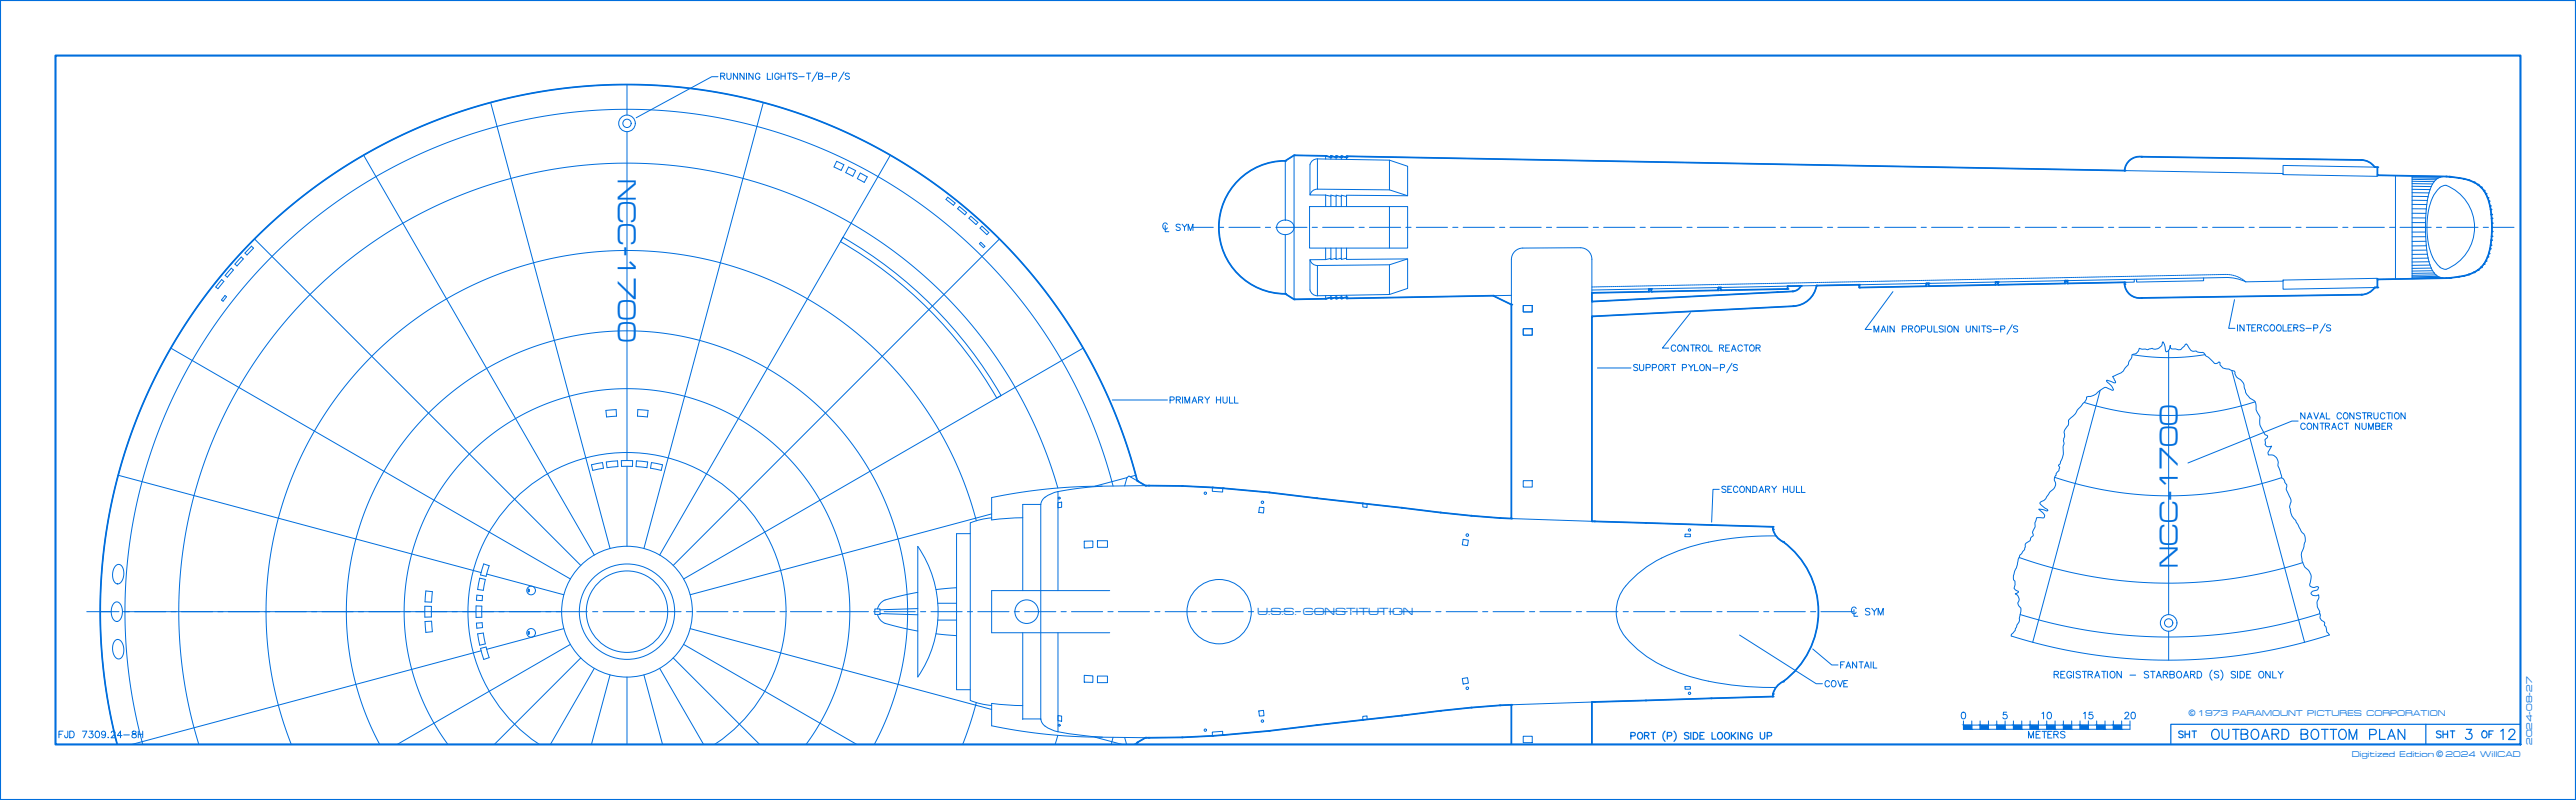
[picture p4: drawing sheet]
<svg xmlns="http://www.w3.org/2000/svg" width="737mm" height="229mm" viewBox="0 0 737 229" stroke-linecap="round" stroke-linejoin="round" font-family="sans-serif">
<defs><g id="words">
<g font-size="7.5" fill="#006edd">
<text x="176.6" y="51.1" transform="rotate(90 176.6 51.1)">NCC-1700</text>
<text x="622.8" y="162.2" transform="rotate(-90 622.8 162.2)">NCC-1700</text>
</g>
<text font-size="3" fill="#006edd" x="359.5" y="175.8">U.S.S. CONSTITUTION</text>
<text font-size="2.5" fill="#006edd" x="625.8" y="204.5">© 1973 PARAMOUNT PICTURES CORPORATION</text>
<g font-size="2.4" fill="#006edd">
<text x="724.1" y="212.9" transform="rotate(-90 724.1 212.9)">2024-08-27</text>
<text x="672.5" y="216.2">Digitized Edition © 2024 WillCAD</text>
</g>
</g></defs>
<!-- layer: G-DETL-LGHT -->
<g fill="none" stroke="#006edd" stroke-width=".29">
<path d="M367.5 46v16.9M367.5 46a19 19 0 0 0-19 19 19 19 0 0 0 19 19M370 44.4v41.1M370 44.4l9.1 .1M370 44.4l-2.5 1.6M374.5 59h28v11.9h-28zM376.7 45.4v8.7l20.6 .2 5.2 1.6M376.7 45.4l20.6 .4 5.2 1.7v8.4l-17.5-.1v3.2M376.7 54l-1.3 .5-.8 1.2M376.7 45.4l-1.3 .5-.8 1.2v8.6h4.5M379.1 44.5v1M379.1 55.7v3.3"/>
<path d="M379.1 44.5l1.5 .4M379.1 55.7l1.5 .4M382.1 44.9l-1.5-.3v.9M382.1 56.1l-1.5-.3v3.2M383.5 45l-1.4-.4v.9M383.5 56.1l-1.4-.3v3.2M385 45l-1.5-.4v.9M385 45.6v-.9l267.8 4.9M385 56.1l-1.5-.3v3.2M397.3 45.8v8.5M397.3 59v11.9M607.5 48.7v.1"/>
<path d="M652.8 47.3l27 .5v2.6l-27-.5zM679 47.8l-1.4-1.4-1.2-.5-1.3-.2-62.8-.9a4.3 4.3 0 0 0-4.8 3.9M679.8 50.1l19.6 .3a21.1 21.1 0 0 1 8 1.7 9.6 9.6 0 0 1 4.8 8.1l.3 2.2M697.1 51a8.9 8.9 0 0 0-3 6.3l-.5 7.7 .5 7.6a9 9 0 0 0 3 6.4M697.6 53.6l1.4-.6a10.7 10.7 0 0 1 6 4.2 12.9 12.9 0 0 1-5.6 19.8 4.5 4.5 0 0 1-3.6-3 23 23 0 0 1-1.4-13.9M697.6 53.7a11.3 11.3 0 0 0-3.2 6.4M698.8 50.4l-1.7 .5M698.9 50.4h-.1M241 67.8a123.5 123.5 0 0 1 45.3 45.2l-1.3 .7a122.1 122.1 0 0 0-44.7-44.7zM365.5 63.7a2.51 2.51 0 0 1 2.9-.7 2.51 2.51 0 0 1 1.6 2.4 2.55 2.55 0 0 1-2.7 1.6 2.55 2.55 0 0 1-2.2-2.2zM367.5 67.1v16.9M374.6 74.2l.8 1.2 1.3 .5"/>
<path d="M379.1 74.2h-4.5v8.7l.8 1.2 1.3 .4M379.1 70.9v3.3M380.6 70.9v3.3l1.5-.4M380.6 73.8l-1.5 .4M382.1 70.9v3.3l1.4-.4M383.5 70.9v3.2l1.5-.3M385 70.9v3.2l17.5-.1v8.4l-5.2 1.8-20.6 .3M397.3 75.7v8.5M402.5 74l-5.2 1.7-20.6 .2v8.6M432.2 74.2v74M432.2 74.2a3.3 3.3 0 0 1 3.2-3.3l16.5-.1a3.3 3.3 0 0 1 3.3 3.3v74.9M697.1 79l1.7 .5"/>
<path d="M698.8 79.5h.1M711.3 73.4a8.9 8.9 0 0 1-8.2 5.7l-3.7 .4-19.6 .3M712.2 70.1l-.9 3.3M712.5 62.4v5.1M712.5 67.5l-.3 2.6M367.5 84l2.5 1.5 9.1-.1M379.1 84.5v.9M380.6 84.4v.9l1.5-.3M380.6 85l-1.5 .4M382.1 84.4v.9l1.4-.3M383.5 84.4v.9l1.5-.4M385 84.4v.9l47.2-.9"/>
<path d="M427 84.5l5.2 2.4M515 81.7l-1 1.1-1.4 .5-57.4 2.9M519.4 81.6a7.1 7.1 0 0 1-6.6 5.9l-57.6 2.9M607.5 80.7a4.3 4.3 0 0 0 4.8 4.4l62.8-.9 1.3-.2 1.2-.5 1.4-1.3M642.2 80.5a13.1 13.1 0 0 0-5.8-1.2l-181.2 3.6M652.8 80l27-.5v2.6l-27 .5zM652.8 80.3l-10.6 .2M596.7 113.4a5 5 0 0 0 3.7-1.7l1-.7a2 2 0 0 1 2.3 .4h.6l-.5-1.1-1.4-1.3v-.3l2.4 .7 .1-.5-.8-1.3 2.4-1 .7-.6 1.3-1.6 .5-1.4a1.79 1.79 0 0 0 .6-1.6l1.2-.4 .7-.7 .2-.8 2.4 .4 1.3-.4 .3 .2a2.3 2.3 0 0 0 2.8-2l.4 .7 .3 1.9 .2 .2h.3a1.86 1.86 0 0 0 .9-1.8v.7l.4 .3 1.9 .2h.7l1.6-1.6 .3 .3a3.2 3.2 0 0 0 1.6 1.8l.9-.1 .9 .4a1.28 1.28 0 0 1 1.6 .7l2.1 1.7a1.07 1.07 0 0 0 .9 .8 1.07 1.07 0 0 0 1-.5l.3 .2v.4a2.25 2.25 0 0 0 2.6 1.5l1.5 .6 .6 1.6 1.5 1.2a2.75 2.75 0 0 1 .8 2.2 4.5 4.5 0 0 0 2.8 3.4l.4 .8a4.4 4.4 0 0 0 1.2 3.7v.6a6.2 6.2 0 0 0 1.8 4.7l.3 .1 .1 .5-.7 .7v1.3l.6 .8 1.3-.2-1.1 1.8 .2 .7h.4a2.28 2.28 0 0 1 2.3 3.1l.7 1.7 .3 1.8a1.22 1.22 0 0 1 .9 1.2 1.62 1.62 0 0 1 .4 2.1l1 2a2.72 2.72 0 0 1 0 2.9l.2 .7a4.3 4.3 0 0 0 1.6 3.3l1.6 3.2a3 3 0 0 1 .7 3.7l-.1 .9a5.1 5.1 0 0 0 1.4 6.3 4.3 4.3 0 0 1 .3 4.3 1.5 1.5 0 0 0 2.2 .4l.4 .3-.2 .6-.7 .2a.97 .97 0 0 0-1.2 1.1 1.75 1.75 0 0 0 2.1 .2v1.1a3.1 3.1 0 0 0 .3 3.6v.4l.2 .7-.1 .9 .4 .6 .9 .6-.1 .7 .6 .7 .1 1.3 .8 .8-1.7 .6a150.2 150.2 0 0 1-89.3-.3v-.4l1.2-1.2 .4-1.5 .6-.7 .6-3.2a2.09 2.09 0 0 0-.8-1.9l-.1-.5 .2-.4a1.76 1.76 0 0 0-.9-2.2l.9-.5-1.3-1.1 .3-1v-1a1.99 1.99 0 0 1-.2-2.4l.7-2a8.1 8.1 0 0 1 1.8-4.2l.5-.5 .2-.7a1.34 1.34 0 0 1 1.1-1.7l.5-1.1 .5-.3 .1-.6a2.88 2.88 0 0 1 .5-2.2v-1l.5-1.4h1.9l.3-.3a1.95 1.95 0 0 0-1.3-1.9l-.3-.3 2.3 .5 .3-.1-2.3-2.1 .6-.6a2.99 2.99 0 0 0 1.7-1.7l.5-.8 .9-.8a1.93 1.93 0 0 0 .4-2.7l.5-1.8 .8-.9 .3-1-.3-.4a8.9 8.9 0 0 0 1.3-5.8l.2-.5-.2-.8 .4-1.6a2.61 2.61 0 0 1 1-2.9l.1-1.4a10.5 10.5 0 0 0 2.9-3.4l2-2.2zM315.2 138.9a155.8 155.8 0 0 0-31.6 3.3v6.4l8.8-.7M318.3 138.9a143.6 143.6 0 0 0-184-100.4 143.6 143.6 0 0 0-88.1 190.1M325.1 137a150.6 150.6 0 0 0-191.7-105.7 150.6 150.6 0 0 0-94.8 197.3M327.6 138.8l-4.8-2.8-.5 .6-.7 2.2"/>
<path d="M262.4 156.1a32.9 32.9 0 0 1 0 37.3zM277.4 152.5h-3.9v44.6h3.9M283.6 148a21 21 0 0 0-6.1 1.4l-.1 50.8a21.3 21.3 0 0 0 6.2 1.4M297.6 144.1v61.5M297.6 144.1h-5.2v24.7M302.5 140.5l8.4-1.2a319.4 319.4 0 0 1 65.5 3.1l24.4 2.7a402.2 402.2 0 0 0 55.1 3.9l51 1.5a5 5 0 0 0 3 4.3 24.7 24.7 0 0 1-1.2 40.7 4.8 4.8 0 0 0-1.8 3.5l-51 1.6a405.4 405.4 0 0 0-55.1 3.9l-24.4 2.7a377 377 0 0 1-68.3 3.3l-12.3-1.1-12.2-2v-6.4l8.8 .6M302.5 140.5v28.3M302.5 140.5a7.2 7.2 0 0 0-4.6 2.7l-.3 .9M507.9 153.1a72.7 72.7 0 0 0-32.8 6.4 28.7 28.7 0 0 0-11.7 10.2 11.6 11.6 0 0 0 3 14.2 43 43 0 0 0 22.1 10.7 90 90 0 0 0 19.4 1.8M250.1 174h1.5v1.6h-1.5zM250.9 175.6l.8 1.5a4.2 4.2 0 0 0 2.7 1.4l8 1.8M251.6 175.3l10.8 .4"/>
<path d="M262.4 169.3l-6.7 1.4a6.3 6.3 0 0 0-4 1.8l-.8 1.5M262.4 173.9l-10.8 .3M268.2 177.2h5.3M268.2 172.4h5.3M273.5 167.9l-5.9 .6M317.3 168.8h-33.7v12h33.7M663.3 175.4a143.5 143.5 0 0 1-85.6 .2M267.6 181.1l5.9 .5M292.4 180.8v24.8M302.5 180.8v28.3M292.4 205.4h5.2a4.7 4.7 0 0 0 3.8 3.4l1.1 .3M302.5 209.1l6.9 1.1 5.7 .4"/>
<path d="M318.3 210.7l-2.4 8.3-3.5 9.6M321.6 210.7l.7 2.3 .5 .5 4.8-2.7M325.1 212.6l-2.5 8.5-2.6 7.5M432.2 201.4v27.2M455.2 200.6v28"/>
<circle cx="179.3" cy="174.8" r="18.7"/>
<circle cx="179.3" cy="174.8" r="13.6"/>
<circle cx="293.6" cy="174.8" r="3.4"/>
<circle cx="348.6" cy="174.8" r="9.2"/>
</g>
<!-- layer: G-DETL-XLIT -->
<g fill="none" stroke="#006edd" stroke-width=".29">
<path d="M140.3 29.3l34.1 127.4M179.3 24.2v8.7M179.3 37.6v94M218.3 29.3l-34.2 127.4M104 44.3l65.9 114.3M238.5 47.7l.8-1.6 1.2 .6 .8 .4-.8 1.6M238.5 47.7l2 1M242.6 47.7l2.1 1.1-.9 1.6-2-1.1zM246 49.5l2 1-.9 1.6-1.9-1.1zM254.6 44.3l-66 114.3M271 56.4l2.1 1.6-.5 .7-2.1-1.7zM274.3 59l2.1 1.8-.5 .6-2.1-1.8z"/>
<path d="M63.4 79.9l.6 .5-1.7 2.1-.6-.5zM66.1 76.6l.6 .6-1.7 2-.6-.5zM69 73.5l.6 .5-1.8 2-.6-.5zM71.9 70.3l.6 .6-1.9 2-.6-.6zM72.8 68.3l93.3 93.3M277.6 61.8l2 1.8-.5 .6-2-1.8zM280.5 69.2l1.1 1.2-.4 .4-1.1-1.2zM282.2 67.1l-2-1.9 .6-.6 2 1.9-.6 .6M285.8 68.3l-93.3 93.3M610.3 79.8v.8l-19.2 .4v-.8M630.1 79.4v.8l-19.1 .4v-.8M48.8 99.5l114.3 65.9"/>
<path d="M64.3 84.4l.5 .4-1 1.3-.5-.4zM309.7 99.5l-114.2 65.9M435.6 87.3h2.5v1.8h-2.5zM435.6 93.9h2.5v1.9h-2.5zM471.5 82.6v.8l-16.3 .3M491.3 82.2v.8l-19.1 .3v-.8M511.1 81.8v.8l-19.1 .4v-.8M550.8 81v.8l-19.2 .4v-.8M570.6 80.6v.8l-19.1 .4v-.8M590.5 80.2v.8l-19.2 .4v-.8M173.3 117.3l2.9-.3 .1 1.9-2.8 .2zM182.4 117l2.9 .3-.2 1.8-2.8-.2z"/>
<path d="M600.5 111.5l-19.3 72M620.1 100.1v75.5M630.5 101.3a63.7 63.7 0 0 1-20.8 0M638.2 105.9l20.8 77.6M644.8 114.8a80.2 80.2 0 0 1-48.8 .2M33.8 135.8l103.8 27.8M169.1 132.8l3.2-.6 .3 1.6-3.1 .6zM173.4 132l3.2-.3 .1 1.6-3.1 .3zM177.7 131.6h3.2l-.1 1.7h-3.1zM179.3 133.2v22.9M182 131.7l3.2 .3-.2 1.6-3.1-.3zM186.3 132.2l3.2 .6-.4 1.6-3.1-.6z"/>
<path d="M302.5 139.4a128.2 128.2 0 0 0-167.9-84.7 128.2 128.2 0 0 0-71.6 173.9M322.3 136.5l-9.2 2.4M324.8 135.8l-1.6 .4M346.7 139.3v1.1l2.9 .2v-1.1M435.6 137.4h2.5v1.8h-2.5zM587.5 136.4a103.2 103.2 0 0 0 64.9 .1M279.2 148.8a103.2 103.2 0 0 0-140.2-69 103.2 103.2 0 0 0-47.8 148.8M283.6 146.8l-86.3 23.2M302.5 143.6l1.1-.1v1.4l-1.1 .2zM310 154.6h2.5v1.8l-2.5 .2zM313.8 154.5h2.9v1.9h-2.9zM360.1 144.9l1.3 .1-.1 1.6-1.3-.2z"/>
<path d="M389.7 143.9v1l1.2 .1v-1M418.4 154.1l1.5 .3-.3 1.5-1.5-.2zM481.8 152.6h1.6v.8h-1.6zM577.4 159.3a128.2 128.2 0 0 0 81.1 1.5M28.7 174.8h3.1M32.7 172.3a1.36 1.36 0 0 1 1.4-.1 1.36 1.36 0 0 1 .7 1.3 3.3 3.3 0 0 1-1.3 4.1 2.64 2.64 0 0 1-1.7-3.5l.3-1zM33 161.8a1.27 1.27 0 0 1 1.4-.4 1.27 1.27 0 0 1 .8 1.2 3.3 3.3 0 0 1-1.5 4.3 2.4 2.4 0 0 1-1.5-3.1l.3-1.2zM35 174.8h86.5M121.5 173.2l1.9 .1v3h-1.9zM123.3 174.8h12.8M123.6 169.1l-.2 3-1.9-.1 .3-3.1 1.8 .2M136.1 173.1l1.7 .1v3.2h-1.7z"/>
<path d="M136.4 170.1l1.6 .1-.1 1.4-1.7-.1 .2-1.4M136.4 179.5l-.2-1.4 1.7-.2 .1 1.4-1.6 .2M136.6 168.4l.6-3.2 1.6 .4-.6 3.1-1.6-.3M137.7 174.8h22.9M138.3 161.1l1.6 .6-.9 3-1.6-.4zM139.2 164l22 6M151.1 168.4h.2a.32 .32 0 0 1 .1 .4 .32 .32 0 0 1-.3 .2zM161.2 179.6l-22 5.9M197.3 179.6l86.3 23.1M32.9 183a1.42 1.42 0 0 1 2.2 1.2 3.2 3.2 0 0 1-1 4.1 2.84 2.84 0 0 1-1.9-3.7l.2-.8zM123.6 180.5l-.2-3-1.9 .1 .3 3.1 1.8-.2M136.6 181.1l.6 3.3 1.6-.4-.6-3.1-1.6 .2"/>
<path d="M137.4 185.3l1.6-.4 .9 3-1.6 .5zM137.6 186l-103.8 27.8M151.1 180.5h.2a.32 .32 0 0 1 .1 .4 .32 .32 0 0 1-.3 .2zM163.1 184.1l-77 44.5M166.1 188l-40.6 40.6M169.9 191l-21.7 37.6M174.4 192.8l-9.5 35.8M179.3 193.5v35.1M184.1 192.8l9.6 35.8M188.6 191l21.8 37.6M192.5 188l40.6 40.6M195.5 184.1l77 44.5"/>
<path d="M310 193l2.5 .1v1.9l-2.5-.1zM313.8 193.2h2.9v1.9h-2.9zM418.1 193.9l1.5-.3 .3 1.6-1.5 .3zM481.8 196.2h1.6v.7h-1.6zM620.1 180.4v8.2M172.6 215.8l-3.1-.6-.4 1.6 3.2 .6 .3-1.6M173.6 215.9l3.1 .3-.1 1.7-3.2-.3zM177.7 216.3h3.1l.1 1.6h-3.2zM181.9 216.2l3.1-.3 .2 1.7-3.2 .3zM186 215.8l3.1-.6 .4 1.6-3.2 .6-.3-1.6M279.2 200.8a103.1 103.1 0 0 1-11.8 27.8M302.5 210.1l-3.1 9.4-3.8 9.1"/>
<path d="M302.5 204.5l1.1 .1v1.5l-1.1-.2zM313.1 210.6l9.2 2.5M323.2 213.3l1.6 .5M349.6 210.1v-1.1l-2.9 .2v1.1M360 203.2l1.3-.2 .1 1.5-1.3 .1zM390.9 205.6v-1l-1.2 .1v1M435.6 210.4h2.5v1.8h-2.5zM119.8 228.6a80.2 80.2 0 0 1 3.7-111.5 80.2 80.2 0 0 1 111.6 0 80.2 80.2 0 0 1 3.7 111.5M145.2 228.6a63.7 63.7 0 0 1-14.2-95.4 63.7 63.7 0 0 1 96.5 0 63.7 63.7 0 0 1-14.1 95.4"/>
<circle cx="179.3" cy="35.3" r="2.37"/>
<circle cx="179.3" cy="35.3" r="1.19"/>
<circle cx="302.9" cy="142.3" r=".28"/>
<circle cx="344.7" cy="140.9" r=".34"/>
<circle cx="361" cy="143.5" r=".35"/>
<circle cx="419.6" cy="152.9" r=".37"/>
<circle cx="483.1" cy="151.5" r=".34"/>
<circle cx="151.9" cy="168.7" r="1.24"/>
<circle cx="179.3" cy="174.8" r="45.5"/>
<circle cx="179.3" cy="174.8" r="11.6"/>
<circle cx="620.1" cy="178" r="2.37"/>
<circle cx="620.1" cy="178" r="1.19"/>
<circle cx="151.9" cy="180.8" r="1.24"/>
<circle cx="419.6" cy="196.7" r=".37"/>
<circle cx="483.1" cy="198.1" r=".34"/>
<circle cx="302.9" cy="207.2" r=".28"/>
<circle cx="344.7" cy="208.6" r=".34"/>
<circle cx="361" cy="206" r=".35"/>
</g>
<!-- layer: G-BORD-TITL -->
<path d="M693.7 207h-73v5.6" fill="none" stroke="#006edd" stroke-width=".35"/>
<!-- layer: G-DETL-TITL -->
<g fill="none" stroke="#006edd" stroke-width=".35">
<path d="M466.3 210.3l1.1-.1 .2-.3-.1-.4-1.2-.2v1.9M468.4 209.6l.2-.2a.89 .89 0 0 1 1.1 .9 .89 .89 0 0 1-1.1 .8l-.4-.6zM470.2 210.2l1.1-.1 .2-.3-.1-.3-1.2-.2v1.9M470.9 210.2l.6 1M472.1 209.3h1.3M472.8 209.3v1.9M476.1 208.9a1.96 1.96 0 0 0 0 2.9M476.8 210.3l1.1-.1 .1-.3-.1-.4-1.1-.2v1.9M478.7 208.9a1.96 1.96 0 0 1 0 2.9M482.9 209.6l-.4-.3-.8 .3 .1 .4 1.1 .7v.2l-.4 .3-.8-.3M483.5 209.3v1.9M484.2 209.3h.6a1.02 1.02 0 0 1 .7 1 1.02 1.02 0 0 1-.7 .9h-.6z"/>
<path d="M486.1 210.2h.7M487.3 209.3h-1.2v1.9h1.2M489.6 209.3v1.9h1M491.3 209.6l.2-.2a.89 .89 0 0 1 1.1 .9 .89 .89 0 0 1-1.1 .8l-.4-.6zM493.3 209.6l.2-.2a.89 .89 0 0 1 1.1 .9 .89 .89 0 0 1-1.1 .8l-.4-.6zM495.1 209.3v1.9M495.5 210.1l.9 1.1M496.4 209.3l-1.3 1.3M497 209.3v1.9M499 209.3v1.9l-1.3-1.9v1.9M501.1 209.8a.7 .7 0 0 0-.8-.5 .7 .7 0 0 0-.6 .7v.5a.68 .68 0 0 0 .7 .7 .68 .68 0 0 0 .7-.7h-.5M503.3 209.3v1.4l.6 .5 .6-.3 .1-1.6"/>
<path d="M505.3 210.3l1.1-.1 .2-.3-.1-.4-1.2-.2v1.9"/>
</g>
<!-- layer: G-BORD-SCAL -->
<g fill="#006edd" stroke="#006edd" stroke-width=".29">
<path d="M561.4 207.2l2.4 1.2h-2.4zM561.4 207.2l2.4 1.2v-1.2z"/>
<path d="M566.2 207.2l2.4 1.2h-2.4zM566.2 207.2l2.4 1.2v-1.2z"/>
<path d="M571 207.2l2.4 1.2h-2.4zM571 207.2l2.4 1.2v-1.2z"/>
<path d="M575.7 207.2l2.4 1.2h-2.4zM575.7 207.2l2.4 1.2v-1.2z"/>
<path d="M580.5 207.2l2.4 1.2h-2.4zM580.5 207.2l2.4 1.2v-1.2z"/>
<path d="M585.3 207.2l2.3 1.2h-2.3zM585.3 207.2l2.3 1.2v-1.2z"/>
<path d="M590 207.2l2.4 1.2h-2.4zM590 207.2l2.4 1.2v-1.2z"/>
<path d="M594.8 207.2l2.4 1.2h-2.4zM594.8 207.2l2.4 1.2v-1.2z"/>
<path d="M599.5 207.2l2.4 1.2h-2.4zM599.5 207.2l2.4 1.2v-1.2z"/>
<path d="M604.3 207.2l2.4 1.2h-2.4zM604.3 207.2l2.4 1.2v-1.2z"/>
</g>
<g fill="none" stroke="#006edd" stroke-width=".29">
<path d="M561.1 203.6a.62 .62 0 0 1 .9 .3l.1 .4a.83 .83 0 0 1-.7 1.1 1.22 1.22 0 0 1-.3-1.8zM561.4 206v2.4h47.7v-2.4M561.4 207.2h47.7M563.8 206v2.4M566.2 206v2.4M568.6 206v2.4M571 206v2.4M573.4 206v2.4M573.8 203.5h-.9l-.1 .8a.67 .67 0 0 1 1 0 .67 .67 0 0 1-.1 1 .67 .67 0 0 1-1-.3M575.7 206v2.4M578.1 206v2.4M580 210.9v-1.9l.8 1.9 .7-1.9v1.9"/>
<path d="M580.5 206v2.4M582.2 209.9h.7M582.9 206v2.4M583.4 209h-1.2v1.9h1.2M583.9 203.9l.4-.4v1.9M583.9 209h1.3M584.6 209v1.9M585.3 206v2.4M585.6 209.9h.7M585.6 203.6a.62 .62 0 0 1 .9 .3l.1 .4a.82 .82 0 0 1-.7 1.1 1.22 1.22 0 0 1-.3-1.8zM586.8 209h-1.2v1.9h1.2M587.3 209.9l1.1-.1 .1-.6-1.2-.2v1.9"/>
<path d="M587.6 206v2.4M587.9 209.9l.7 1M590 206v2.4M590.5 209.3l-.5-.3-.8 .3 .2 .4 1.1 .6v.3l-.5 .3-.8-.3M592.4 206v2.4M594.8 206v2.4M595.8 203.9l.5-.4v1.9M597.2 206v2.4M598.3 203.5h-.9l-.1 .8a.67 .67 0 0 1 1.1 0 .67 .67 0 0 1-.2 1 .67 .67 0 0 1-.9-.3M599.5 206v2.4M601.9 206v2.4M604.3 206v2.4"/>
<path d="M606.7 206v2.4M607.6 204l.4-.5 .5 .1 .2 .3-.3 .6-.9 .9h1.3M609.6 203.6a.62 .62 0 0 1 .9 .3l.1 .4a.82 .82 0 0 1-.7 1.1 1.22 1.22 0 0 1-.3-1.8z"/>
</g>
<!-- layer: G-BORD-HOUR -->
<g fill="none" stroke="#006edd" stroke-width=".29">
<path d="M16.9 209.8h.7M18 208.9h-1.1v1.9M19.4 208.9l-.1 1.7-.3 .2-.3-.1-.2-.5M19.9 208.9h.7a1.02 1.02 0 0 1 .6 1 1.02 1.02 0 0 1-.6 .9h-.7zM23.6 208.9h1.2l-.9 1.9M25.6 208.9h1l-.6 .7a.63 .63 0 0 1 .5 1.1 .63 .63 0 0 1-1.1-.2M27.5 209a.62 .62 0 0 1 .9 .3l.1 .4a.82 .82 0 0 1-.8 1.1 1.21 1.21 0 0 1-.2-1.8zM30.2 209.6a.59 .59 0 0 1-.8 .5 .59 .59 0 0 1-.3-1 .59 .59 0 0 1 1 .1l.1 .4a.9 .9 0 0 1-.7 1.2l-.4-.2M30.9 210.6l.1 .1M31.8 209.4l.4-.5h.3l.4 .4-.3 .6-.9 .9h1.3M34.9 210.2h-1.4l1-1.3v1.9M35.4 210h1.6"/>
<path d="M37.9 209v.6l.8 .2 .3 .4a.62 .62 0 0 1-.7 .7 .62 .62 0 0 1-.5-.9l1.1-.6-.1-.4zM39.5 209.8h1.3M39.5 208.9v1.9M40.8 208.9v1.9"/>
</g>
<!-- layer: G-DETL-CNTR -->
<g fill="none" stroke="#006edd" stroke-width=".29">
<path d="M333.2 64.4v1.8h1M333.8 64.1a.66 .66 0 0 0-.8-.4 .66 .66 0 0 0-.5 .7v.4a.66 .66 0 0 0 .5 .7 .66 .66 0 0 0 .8-.4M337.5 64.3l-.4-.2-.8 .2 .2 .4 1 .6v.3l-.4 .3-.8-.3M338 64.1l.7 .8 .7-.8M338.7 64.9v1M339.7 65.9v-1.8l.7 1.8 .7-1.8v1.8M341.1 65h5.8M348.4 65h1.5M351.4 65h8.9M361.8 65h1.5M364.8 65h8.9M375.2 65h1.5"/>
<path d="M378.2 65h8.9M388.6 65h1.5M391.6 65h8.9M402 65h1.5M405 65h8.9M415.4 65h1.5M418.4 65h8.9M428.8 65h1.5M431.8 65h8.9M442.2 65h1.5M445.2 65h8.9M455.6 65h1.5"/>
<path d="M458.6 65h8.9M469 65h1.5M472 65h8.9M482.4 65h1.5M485.4 65h8.9M495.8 65h1.5M498.7 65h9M509.2 65h1.5M512.1 65h9M522.6 65h1.4M525.5 65h9M536 65h1.4"/>
<path d="M538.9 65h9M549.3 65h1.5M552.3 65h9M562.7 65h1.5M565.7 65h8.9M576.1 65h1.5M579.1 65h8.9M589.5 65h1.5M592.5 65h8.9M602.9 65h1.5M605.9 65h8.9M616.3 65h1.5"/>
<path d="M619.3 65h8.9M629.7 65h1.5M632.7 65h8.9M643.1 65h1.5M646.1 65h8.9M656.5 65h1.5M659.5 65h8.9M669.9 65h1.5M672.9 65h8.9M683.3 65h1.5M686.3 65h8.9M696.7 65h1.5"/>
<path d="M699.7 65h8.9M710.1 65h1.5M713.1 65h5.8M24.8 174.8h9.2M35.5 174.8h1.5M38.5 174.8h8.9M48.9 174.8h1.5M51.9 174.8h8.9M62.3 174.8h1.5M65.3 174.8h8.9M75.7 174.8h1.5M78.7 174.8h8.9"/>
<path d="M89.1 174.8h1.5M92.1 174.8h8.9M102.5 174.8h1.5M105.5 174.8h8.9M115.9 174.8h1.5M118.9 174.8h8.9M129.3 174.8h1.5M132.3 174.8h8.9M142.7 174.8h1.5M145.6 174.8h9M156.1 174.8h1.5M159 174.8h9"/>
<path d="M169.5 174.8h1.4M172.4 174.8h9M182.9 174.8h1.4M185.8 174.8h9M196.2 174.8h1.5M199.2 174.8h9M209.6 174.8h1.5M212.6 174.8h9M223 174.8h1.5M226 174.8h8.9M236.4 174.8h1.5M239.4 174.8h8.9"/>
<path d="M249.8 174.8h1.5M252.8 174.8h8.9M263.2 174.8h1.5M266.2 174.8h8.9M276.6 174.8h1.5M279.6 174.8h8.9M290 174.8h1.5M293 174.8h8.9M303.4 174.8h1.5M306.4 174.8h8.9M316.8 174.8h1.5M319.8 174.8h8.9"/>
<path d="M330.2 174.8h1.5M333.2 174.8h8.9M343.6 174.8h1.5M346.6 174.8h8.9M357 174.8h1.5M360 174.8h8.9M370.4 174.8h1.5M373.4 174.8h8.9M383.8 174.8h1.5M386.7 174.8h9M397.2 174.8h1.5M400.1 174.8h9"/>
<path d="M410.6 174.8h1.4M413.5 174.8h9M424 174.8h1.4M426.9 174.8h9M437.3 174.8h1.5M440.3 174.8h9M450.7 174.8h1.5M453.7 174.8h9M464.1 174.8h1.5M467.1 174.8h8.9M477.5 174.8h1.5M480.5 174.8h8.9"/>
<path d="M490.9 174.8h1.5M493.9 174.8h8.9M504.3 174.8h1.5M507.3 174.8h8.9M517.7 174.8h1.5M520.7 174.8h9.2M530.1 174.2v1.9h1.1M530.8 173.9a.7 .7 0 0 0-.8-.4 .7 .7 0 0 0-.6 .7v.5a.7 .7 0 0 0 .6 .7 .7 .7 0 0 0 .8-.5M534.7 174.1l-.5-.3-.8 .3 .2 .5 1.1 .6v.3l-.5 .2-.8-.2M535.2 173.8l.8 .9 .7-.9M536 174.7v1M537 175.7v-1.9l.8 1.9 .7-1.9v1.9"/>
</g>
<!-- layer: G-DETL-PATT -->
<g fill="none" stroke="#006edd" stroke-width=".29">
<path d="M685 50.2v29.5M689.7 50.5l8.1 .2M689.7 50.8l7.4 .2M689.7 51.3l6.8 .1M689.7 51.8l6.3 .1M689.7 52.5l5.9 .1M689.7 53.2l5.5 .1M689.7 54.1l5.2 .1M689.7 55.1h4.9M689.7 56.1l4.6 .1M689.7 57.2l4.4 .1M689.7 58.4l4.2 .1"/>
<path d="M689.7 59.7h4.1M689.7 50.3v29.4M689.7 65h3.9M689.7 60.9l4 .1M689.7 62.3h3.9M689.7 63.6h3.9M693.6 66.3h-3.9M693.6 67.6l-3.9 .1M693.7 69h-4M693.8 70.2l-4.1 .1M693.9 71.5h-4.2M694.1 72.6l-4.4 .1"/>
<path d="M694.3 73.8h-4.6M694.6 74.8l-4.9 .1M694.9 75.8h-5.2M695.2 76.6l-5.5 .1M695.6 77.4l-5.9 .1M696 78l-6.3 .1M696.5 78.5l-6.8 .2M697.1 79l-7.4 .1M697.8 79.3l-8.1 .1M698.5 79.4l-8.8 .2"/>
</g>
<!-- layer: G-DETL-ULIT -->
<g fill="none" stroke="#006edd" stroke-width=".29">
<path d="M556.8 80h-.3M557.4 80h-.4M557.9 80h-.3M558.5 80h-.4M559 80h-.3M559.6 79.9h-.4M560.1 79.9h-.3M560.7 79.9h-.4M561.2 79.9h-.3M561.8 79.9h-.4M562.3 79.9h-.3M562.9 79.9h-.4"/>
<path d="M563.4 79.9h-.3M564 79.9h-.4M564.5 79.8l-.3 .1M565.1 79.8h-.4M565.6 79.8h-.3M566.2 79.8h-.4M566.7 79.8h-.3M567.3 79.8h-.4M567.8 79.8h-.3M568.4 79.8h-.4M568.9 79.8h-.3M569.5 79.7l-.4 .1"/>
<path d="M570 79.7h-.3M570.6 79.7h-.4M571.1 79.7h-.3M571.7 79.7h-.4M572.2 79.7h-.3M572.8 79.7h-.4M573.3 79.7h-.3M573.9 79.7h-.4M574.4 79.6l-.3 .1M575 79.6h-.4M575.5 79.6h-.3M576.1 79.6h-.4"/>
<path d="M576.7 79.6h-.4M577.2 79.6h-.4M577.8 79.6h-.4M578.3 79.6h-.4M578.9 79.6h-.4M579.4 79.5l-.4 .1M580 79.5h-.4M580.5 79.5h-.4M581.1 79.5h-.4M581.6 79.5h-.4M582.2 79.5h-.4M582.7 79.5h-.4"/>
<path d="M583.3 79.5h-.4M583.8 79.5h-.4M584.4 79.4l-.4 .1M584.9 79.4h-.4M585.5 79.4h-.4M586 79.4h-.4M586.6 79.4h-.4M587.1 79.4h-.4M587.7 79.4h-.4M588.2 79.4h-.4M588.8 79.4h-.4M589.3 79.4h-.4"/>
<path d="M589.9 79.3h-.4M590.4 79.3h-.4M591 79.3h-.4M591.5 79.3h-.4M592.1 79.3h-.4M592.6 79.3h-.4M593.2 79.3h-.4M593.7 79.3h-.4M594.3 79.3h-.4M594.8 79.2l-.4 .1M595.4 79.2h-.4M595.9 79.2h-.3"/>
<path d="M596.5 79.2h-.4M597 79.2h-.3M597.6 79.2h-.4M598.1 79.2h-.3M598.7 79.2h-.4M599.2 79.2h-.3M599.8 79.1l-.4 .1M600.3 79.1h-.3M600.9 79.1h-.4M601.4 79.1h-.3M602 79.1h-.4M602.5 79.1h-.3"/>
<path d="M603.1 79.1h-.4M603.6 79.1h-.3M604.2 79.1h-.4M604.7 79l-.3 .1M605.3 79h-.4M605.8 79h-.3M606.4 79h-.4M606.9 79h-.3M607.5 79h-.4M608 79h-.3M608.6 79h-.4M609.1 79h-.3"/>
<path d="M609.7 79h-.4M610.2 78.9h-.3M610.8 78.9h-.4M611.3 78.9h-.3M611.9 78.9h-.4M612.4 78.9h-.3M613 78.9h-.4M613.5 78.9h-.3M614.1 78.9h-.4M614.6 78.9h-.3M615.2 78.8l-.4 .1M615.7 78.8h-.3"/>
<path d="M616.3 78.8h-.4M616.8 78.8h-.3M617.4 78.8h-.4M617.9 78.8h-.3M618.5 78.8h-.4M619 78.8h-.3M619.6 78.8h-.4M620.1 78.7l-.3 .1M620.7 78.7h-.4M621.2 78.7h-.3M621.8 78.7h-.4M622.3 78.7h-.3"/>
<path d="M622.9 78.7h-.4M623.4 78.7h-.3M624 78.7h-.4M624.5 78.7h-.3M625.1 78.6l-.4 .1M625.6 78.6h-.3M626.2 78.6h-.4M626.8 78.6h-.4M627.3 78.6h-.4M627.9 78.6h-.4M628.4 78.6h-.4M629 78.6h-.4"/>
<path d="M629.5 78.6h-.4M630.1 78.5l-.4 .1M630.6 78.5h-.4M631.2 78.5h-.4M631.7 78.5h-.4M632.3 78.5h-.4M632.8 78.5h-.4M633.4 78.5h-.4M633.9 78.5h-.4M634.5 78.5h-.4M635 78.4l-.4 .1M635.6 78.4h-.4"/>
<path d="M636.1 78.4h-.4M636.3 78.4h.4M636.8 78.4h.4M637.4 78.5h.4M637.9 78.5l.4 .1M638.5 78.7h.3M639 78.8l.4 .1M639.5 79l.4 .1M640 79.2l.4 .1M640.5 79.4l.4 .2M641 79.7l.3 .2M641.5 80l.3 .2"/>
<path d="M455.5 82h-.3M456.1 82h-.4M456.6 82h-.3M457.2 82h-.4M457.7 82h-.3M458.3 81.9l-.4 .1M458.8 81.9h-.3M459.4 81.9h-.4M459.9 81.9h-.3M460.5 81.9h-.4M461 81.9h-.3M461.6 81.9h-.4"/>
<path d="M462.1 81.9h-.3M462.7 81.9h-.4M463.2 81.8l-.3 .1M463.8 81.8h-.4M464.3 81.8h-.3M464.9 81.8h-.4M465.4 81.8h-.3M466 81.8h-.4M466.5 81.8h-.3M467.1 81.8h-.4M467.6 81.8h-.3M468.2 81.7l-.4 .1"/>
<path d="M468.7 81.7h-.3M469.3 81.7h-.4M469.8 81.7h-.3M470.4 81.7h-.4M470.9 81.7h-.3M471.5 81.7h-.4M472 81.7h-.3M472.6 81.7h-.4M473.1 81.7h-.3M473.7 81.6h-.4M474.2 81.6h-.3M474.8 81.6h-.4"/>
<path d="M475.4 81.6h-.4M475.9 81.6h-.4M476.5 81.6h-.4M477 81.6h-.4M477.6 81.6h-.4M478.1 81.5l-.4 .1M478.7 81.5h-.4M479.2 81.5h-.4M479.8 81.5h-.4M480.3 81.5h-.4M480.9 81.5h-.4M481.4 81.5h-.4"/>
<path d="M482 81.5h-.4M482.5 81.5h-.4M483.1 81.5h-.4M483.6 81.4h-.4M484.2 81.4h-.4M484.7 81.4h-.4M485.3 81.4h-.4M485.8 81.4h-.4M486.4 81.4h-.4M486.9 81.4h-.4M487.5 81.4h-.4M488 81.4h-.4"/>
<path d="M488.6 81.3l-.4 .1M489.1 81.3h-.4M489.7 81.3h-.4M490.2 81.3h-.4M490.8 81.3h-.4M491.3 81.3h-.4M491.9 81.3h-.4M492.4 81.3h-.4M493 81.3h-.4M493.5 81.2l-.4 .1M494.1 81.2h-.4M494.6 81.2h-.4"/>
<path d="M495.2 81.2h-.4M495.7 81.2h-.4M496.3 81.2h-.4M496.8 81.2h-.4M497.4 81.2h-.4M497.9 81.2h-.4M498.5 81.1l-.4 .1M499 81.1h-.4M499.6 81.1h-.4M500.1 81.1h-.3M500.7 81.1h-.4M501.2 81.1h-.3"/>
<path d="M501.8 81.1h-.4M502.3 81.1h-.3M502.9 81.1h-.4M503.4 81.1h-.3M504 81h-.4M504.5 81h-.3M505.1 81h-.4M505.6 81h-.3M506.2 81h-.4M506.7 81h-.3M507.3 81h-.4M507.8 81h-.3"/>
<path d="M508.4 81h-.4M508.9 80.9l-.3 .1M509.5 80.9h-.4M510 80.9h-.3M510.6 80.9h-.4M511.1 80.9h-.3M511.7 80.9h-.4M512.2 80.9h-.3M512.8 80.9h-.4M513.3 80.9h-.3M513.9 80.8l-.4 .1M514.4 80.8h-.3"/>
<path d="M515 80.8h-.4M515.5 80.8h-.3M516.1 80.8h-.4M516.6 80.8h-.3M517.2 80.8h-.4M517.7 80.8h-.3M518.3 80.8h-.4M518.8 80.7l-.3 .1M519.4 80.7h-.4M519.9 80.7h-.3M520.5 80.7h-.4M521 80.7h-.3"/>
<path d="M521.6 80.7h-.4M522.1 80.7h-.3M522.7 80.7h-.4M523.3 80.7h-.4M523.8 80.7h-.4M524.4 80.6h-.4M524.9 80.6h-.4M525.5 80.6h-.4M526 80.6h-.4M526.6 80.6h-.4M527.1 80.6h-.4M527.7 80.6h-.4"/>
<path d="M528.2 80.6h-.4M528.8 80.5l-.4 .1M529.3 80.5h-.4M529.9 80.5h-.4M530.4 80.5h-.4M531 80.5h-.4M531.5 80.5h-.4M532.1 80.5h-.4M532.6 80.5h-.4M533.2 80.5h-.4M533.7 80.5h-.4M534.3 80.4h-.4"/>
<path d="M534.8 80.4h-.4M535.4 80.4h-.4M535.9 80.4h-.4M536.5 80.4h-.4M537 80.4h-.4M537.6 80.4h-.4M538.1 80.4h-.4M538.7 80.4h-.4M539.2 80.3h-.4M539.8 80.3h-.4M540.3 80.3h-.4M540.9 80.3h-.4"/>
<path d="M541.4 80.3h-.4M542 80.3h-.4M542.5 80.3h-.4M543.1 80.3h-.4M543.6 80.3h-.4M544.2 80.2l-.4 .1M544.7 80.2h-.4M545.3 80.2h-.4M545.8 80.2h-.4M546.4 80.2h-.4M546.9 80.2h-.4M547.5 80.2h-.4"/>
<path d="M548 80.2h-.3M548.6 80.2h-.4M549.1 80.1l-.3 .1M549.7 80.1h-.4M550.2 80.1h-.3M550.8 80.1h-.4M551.3 80.1h-.3M551.9 80.1h-.4M552.4 80.1h-.3M553 80.1h-.4M553.5 80.1h-.3M554.1 80.1h-.4"/>
<path d="M554.6 80h-.3M555.2 80h-.4M555.7 80h-.3M556.3 80h-.4M641.9 80.3l.3 .2"/>
</g>
<!-- layer: G-DETL-BOLD -->
<path d="M711.3 73.4a8.9 8.9 0 0 1-8.2 5.7l-3.7 .4-19.6 .3v2.3l-.8 .1-.8 .9-1.1 .7-1.9 .4-62.9 .9a4.3 4.3 0 0 1-4.8-4.4l-16.4 .3v-.8h-.6v.8l-19.2 .4v-.8h-.7v.8l-19.1 .4v-.8h-.7v.8l-19.2 .4v-.8l-12.2 .2a7.1 7.1 0 0 1-6.6 5.9l-57.6 2.9v58.6l51.7 1.5a5 5 0 0 0 3 4.3 24.7 24.7 0 0 1-1.2 40.7 4.8 4.8 0 0 0-1.8 3.5l-51.7 1.6v28M712.2 70.1l-.9 3.3M712.5 62.4v5.1M712.5 67.5l-.3 2.6M712.5 62.4l-.3-2.5a9.1 9.1 0 0 0-6.3-8.4l-2.5-.6-4-.5-19.6-.3v-2.3h-.8l-.9-1-1.1-.7-1.9-.4-62.8-.9a4.3 4.3 0 0 0-4.8 4l-222.5-4.1v.3l-1.5-.4v.4l-1.4-.4v.3l-1.5-.3v.3l-1.5-.4-9.1-.1-2.5 1.6h-1.7a19 19 0 0 0-17.3 19.8 19 19 0 0 0 19 18.2l2.5 1.5 9.1-.1 1.5-.4v.3l1.5-.3v.3l1.4-.3v.3l1.5-.4v.4l42-.8 5.2 2.5v61.2l-11.6-.8-8.8-.9-49-5.8a293.6 293.6 0 0 0-35.2-1.9l-2.4-1.4-.5-1.7a150.6 150.6 0 0 0-191.9-104.2 150.6 150.6 0 0 0-94.2 197.1M455.2 83.7l16.3-.3v-.8l.7-.1v.8l19.1-.3v-.8h.7v.8l19.1-.4v-.8l3.9-.1-1 1.1-1.4 .5-57.4 2.9zM320 228.6l2.7-7.9 2.5-8.5 2.4-1.4a325.1 325.1 0 0 0 48.8-3.6l24.4-2.7a351.4 351.4 0 0 1 31.4-3.1v27.2" fill="none" stroke="#006edd" stroke-width=".5"/>
<g fill="#006edd">
<circle cx="455.2" cy="200.6" r=".25"/>
<circle cx="455.9" cy="200.6" r=".25"/>
<circle cx="470.5" cy="200.2" r=".25"/>
<circle cx="489.2" cy="199.5" r=".25"/>
<circle cx="506.9" cy="199" r=".25"/>
<circle cx="507" cy="198.3" r=".25"/>
<circle cx="509.9" cy="194.7" r=".25"/>
<circle cx="509.9" cy="154.8" r=".25"/>
<circle cx="507" cy="151.3" r=".25"/>
<circle cx="506.9" cy="150.5" r=".25"/>
<circle cx="489.2" cy="150" r=".25"/>
<circle cx="470.5" cy="149.4" r=".25"/>
<circle cx="455.9" cy="149" r=".25"/>
<circle cx="455.2" cy="149" r=".25"/>
<circle cx="455.2" cy="90.4" r=".25"/>
<circle cx="512.8" cy="87.5" r=".25"/>
<circle cx="519.4" cy="81.6" r=".25"/>
<circle cx="531.6" cy="81.4" r=".25"/>
<circle cx="531.6" cy="82.2" r=".25"/>
<circle cx="550.8" cy="81.8" r=".25"/>
<circle cx="550.8" cy="81" r=".25"/>
<circle cx="551.5" cy="81" r=".25"/>
<circle cx="551.5" cy="81.8" r=".25"/>
<circle cx="570.6" cy="81.4" r=".25"/>
<circle cx="570.6" cy="80.6" r=".25"/>
<circle cx="571.3" cy="80.6" r=".25"/>
<circle cx="571.3" cy="81.4" r=".25"/>
<circle cx="590.5" cy="81" r=".25"/>
<circle cx="590.5" cy="80.2" r=".25"/>
<circle cx="591.1" cy="80.2" r=".25"/>
<circle cx="591.1" cy="81" r=".25"/>
<circle cx="607.5" cy="80.7" r=".25"/>
<circle cx="607.5" cy="81.2" r=".25"/>
<circle cx="612.3" cy="85.1" r=".25"/>
<circle cx="675.2" cy="84.2" r=".25"/>
<circle cx="679" cy="82.2" r=".25"/>
<circle cx="679.8" cy="82.1" r=".25"/>
<circle cx="679.8" cy="79.8" r=".25"/>
<circle cx="699.4" cy="79.5" r=".25"/>
<circle cx="700.4" cy="79.4" r=".25"/>
<circle cx="700.7" cy="79.4" r=".25"/>
<circle cx="703.1" cy="79.1" r=".25"/>
<circle cx="704.5" cy="78.8" r=".25"/>
<circle cx="705.9" cy="78.4" r=".25"/>
<circle cx="707.4" cy="77.8" r=".25"/>
<circle cx="708.5" cy="77.2" r=".25"/>
<circle cx="709.5" cy="76.4" r=".25"/>
<circle cx="710.2" cy="75.5" r=".25"/>
<circle cx="710.8" cy="74.6" r=".25"/>
<circle cx="711.3" cy="73.4" r=".25"/>
<circle cx="711.7" cy="72.4" r=".25"/>
<circle cx="712" cy="71.1" r=".25"/>
<circle cx="712.2" cy="70.1" r=".25"/>
<circle cx="712.4" cy="68.6" r=".25"/>
<circle cx="712.5" cy="67.5" r=".25"/>
<circle cx="712.5" cy="66.2" r=".25"/>
<circle cx="712.6" cy="65" r=".25"/>
<circle cx="712.5" cy="63.8" r=".25"/>
<circle cx="712.5" cy="62.4" r=".25"/>
<circle cx="712.4" cy="61.3" r=".25"/>
<circle cx="712.2" cy="59.9" r=".25"/>
<circle cx="712" cy="58.8" r=".25"/>
<circle cx="711.7" cy="57.5" r=".25"/>
<circle cx="711.3" cy="56.5" r=".25"/>
<circle cx="710.8" cy="55.4" r=".25"/>
<circle cx="710.2" cy="54.5" r=".25"/>
<circle cx="709.5" cy="53.5" r=".25"/>
<circle cx="708.5" cy="52.8" r=".25"/>
<circle cx="707.4" cy="52.1" r=".25"/>
<circle cx="705.9" cy="51.5" r=".25"/>
<circle cx="704.5" cy="51.1" r=".25"/>
<circle cx="703.1" cy="50.8" r=".25"/>
<circle cx="700.7" cy="50.5" r=".25"/>
<circle cx="700.4" cy="50.5" r=".25"/>
<circle cx="699.4" cy="50.4" r=".25"/>
<circle cx="679.8" cy="50.1" r=".25"/>
<circle cx="679.8" cy="47.8" r=".25"/>
<circle cx="679" cy="47.8" r=".25"/>
<circle cx="675.1" cy="45.7" r=".25"/>
<circle cx="612.3" cy="44.8" r=".25"/>
<circle cx="607.5" cy="48.7" r=".25"/>
<circle cx="607.5" cy="48.8" r=".25"/>
<circle cx="385" cy="44.7" r=".25"/>
<circle cx="385" cy="45" r=".25"/>
<circle cx="383.5" cy="44.6" r=".25"/>
<circle cx="383.5" cy="45" r=".25"/>
<circle cx="382.1" cy="44.6" r=".25"/>
<circle cx="382.1" cy="44.9" r=".25"/>
<circle cx="380.6" cy="44.6" r=".25"/>
<circle cx="380.6" cy="44.9" r=".25"/>
<circle cx="379.1" cy="44.5" r=".25"/>
<circle cx="370" cy="44.4" r=".25"/>
<circle cx="367.5" cy="46" r=".25"/>
<circle cx="367.5" cy="84" r=".25"/>
<circle cx="370" cy="85.5" r=".25"/>
<circle cx="379.1" cy="85.4" r=".25"/>
<circle cx="380.6" cy="85" r=".25"/>
<circle cx="380.6" cy="85.3" r=".25"/>
<circle cx="382.1" cy="85" r=".25"/>
<circle cx="382.1" cy="85.3" r=".25"/>
<circle cx="383.5" cy="85" r=".25"/>
<circle cx="383.5" cy="85.3" r=".25"/>
<circle cx="385" cy="84.9" r=".25"/>
<circle cx="385" cy="85.3" r=".25"/>
<circle cx="427" cy="84.5" r=".25"/>
<circle cx="432.2" cy="87" r=".25"/>
<circle cx="432.2" cy="148.2" r=".25"/>
<circle cx="428.8" cy="148" r=".25"/>
<circle cx="420.6" cy="147.4" r=".25"/>
<circle cx="411.8" cy="146.5" r=".25"/>
<circle cx="400.8" cy="145.1" r=".25"/>
<circle cx="389.5" cy="143.8" r=".25"/>
<circle cx="376.4" cy="142.4" r=".25"/>
<circle cx="362.8" cy="140.7" r=".25"/>
<circle cx="349.7" cy="139.5" r=".25"/>
<circle cx="346.6" cy="139.3" r=".25"/>
<circle cx="338" cy="138.9" r=".25"/>
<circle cx="328.4" cy="138.8" r=".25"/>
<circle cx="327.6" cy="138.8" r=".25"/>
<circle cx="325.2" cy="137.4" r=".25"/>
<circle cx="325.2" cy="212.2" r=".25"/>
<circle cx="327.6" cy="210.8" r=".25"/>
<circle cx="328.4" cy="210.8" r=".25"/>
<circle cx="338" cy="210.7" r=".25"/>
<circle cx="346.6" cy="210.3" r=".25"/>
<circle cx="349.7" cy="210.1" r=".25"/>
<circle cx="362.8" cy="208.9" r=".25"/>
<circle cx="376.4" cy="207.2" r=".25"/>
<circle cx="389.5" cy="205.7" r=".25"/>
<circle cx="400.8" cy="204.5" r=".25"/>
<circle cx="411.8" cy="203.1" r=".25"/>
<circle cx="420.6" cy="202.2" r=".25"/>
<circle cx="428.8" cy="201.6" r=".25"/>
<circle cx="432.2" cy="201.4" r=".25"/>
<circle cx="512.6" cy="83.3" r=".25"/>
<circle cx="508.2" cy="83.5" r=".25"/>
<circle cx="455.2" cy="86.2" r=".25"/>
<circle cx="455.2" cy="83.7" r=".25"/>
<circle cx="471.5" cy="83.4" r=".25"/>
<circle cx="471.5" cy="82.6" r=".25"/>
<circle cx="472.2" cy="82.5" r=".25"/>
<circle cx="472.2" cy="83.3" r=".25"/>
<circle cx="491.3" cy="83" r=".25"/>
<circle cx="491.3" cy="82.2" r=".25"/>
<circle cx="492" cy="82.2" r=".25"/>
<circle cx="492" cy="83" r=".25"/>
<circle cx="511.1" cy="82.6" r=".25"/>
<circle cx="511.1" cy="81.8" r=".25"/>
<circle cx="515" cy="81.7" r=".25"/>
</g>
<!-- layer: G-BORD-TEXT -->
<g fill="none" stroke="#006edd" stroke-width=".35">
<path d="M624.3 209.2l-.5-.3-.8 .3 .2 .4 .9 .4 .2 .3v.2l-.5 .3-.8-.3M624.8 208.9v1.9M624.8 209.8h1.3M626.1 208.9v1.9M626.8 208.9h1.3M627.4 208.9v1.9M632.9 208.6a1.37 1.37 0 0 1 1.7 .6 1.37 1.37 0 0 1-.3 1.7 1.05 1.05 0 0 1-1.2 .3 1.05 1.05 0 0 1-.7-1 1.73 1.73 0 0 1 .5-1.6zM635.4 208.4v2.1a.96 .96 0 0 0 .9 .8 .96 .96 0 0 0 1-.8v-2.1M638.4 208.4h1.9M639.3 208.4v2.9M640.8 209.8l1.7-.2a.66 .66 0 0 0 0-1l-1.7-.2v2.9h1.3a.75 .75 0 0 0 .7-.8 .75 .75 0 0 0-.7-.7M644 208.8a1.05 1.05 0 0 1 1.2-.3 1.05 1.05 0 0 1 .7 1 1.25 1.25 0 0 1-.3 1.4 1.25 1.25 0 0 1-1.4 .2 1.77 1.77 0 0 1-.2-2.3z"/>
<path d="M646.7 211.3l1.1-2.9 1.1 2.9M647.1 210.3h1.4M649.7 209.8l1.6-.2 .3-.4-.1-.5-.6-.3h-1.2v2.9M650.6 209.8l1 1.5M652.5 208.4h1a1.53 1.53 0 0 1 1 1.4 1.53 1.53 0 0 1-1 1.5h-1zM658 209.8l1.6-.2a.66 .66 0 0 0 0-1l-1.6-.2v2.9h1.2a.75 .75 0 0 0 .7-.8 .75 .75 0 0 0-.7-.7M661.1 208.8a1.05 1.05 0 0 1 1.2-.3 1.05 1.05 0 0 1 .7 1 1.25 1.25 0 0 1-.3 1.4 1.25 1.25 0 0 1-1.3 .2 1.77 1.77 0 0 1-.3-2.3zM663.8 208.4h1.9M664.8 208.4v2.9M666.3 208.4h1.9M667.2 208.4v2.9M669.3 208.6a1.37 1.37 0 0 1 1.6 .6 1.37 1.37 0 0 1-.3 1.7 1.05 1.05 0 0 1-1.2 .3 1.05 1.05 0 0 1-.7-1 1.75 1.75 0 0 1 .6-1.6z"/>
<path d="M671.7 211.3v-2.9l1.1 2.9 1.1-2.9v2.9M677.6 209.9h1.2a.75 .75 0 0 0 .7-.7 .75 .75 0 0 0-.7-.8h-1.2v2.9M680.4 208.4v2.9h1.7M682.8 211.3l1-2.9 1.1 2.9M683.2 210.3h1.3M687.6 208.4v2.9l-1.9-2.9v2.9M705.3 208.4h1.5l-.9 1.1a.96 .96 0 0 1 .9 1.3 .96 .96 0 0 1-1.5 .3l-.3-.4"/>
</g>
<!-- layer: Constitution Border 29x9|G-WIPE -->
<path d="M0 0h736.6" fill="none" stroke="#fff" stroke-width=".29"/>
<!-- layer: G-BORD -->
<path d="M0 0h736.6M0 0h736.6v228.6h-736.6z" fill="none" stroke="#006edd" stroke-width=".6"/>
<!-- layer: Constitution Border 29x9|G-WIPE -->
<g fill="#fff" stroke="#fff" stroke-width=".29">
<path d="M15.9 15.9v196.8l-15.9 15.9z"/>
<path d="M0 0l15.9 15.9-15.9 212.7z"/>
<path d="M0 0l15.9 15.9h704.8zM0 0h736.6l-15.9 15.9z"/>
<path d="M15.9 212.7l-15.9 15.9 720.7-15.9zM0 228.6l720.7-15.9 15.9 15.9zM720.7 15.9v196.8l15.9 15.9zM736.6 0v228.6l-15.9-212.7z"/>
</g>
<!-- layer: Constitution Border 29x9|G-BORD -->
<path d="M15.9 15.9h704.8v196.8h-704.8z" fill="none" stroke="#006edd" stroke-width=".6"/>
<!-- layer: Constitution Border 29x9|G-TITL-TEXT -->
<path d="M698 209.1l-.5-.2-.8 .2 .2 .5 .9 .4 .2 .3v.3l-.5 .2-.8-.2M698.6 208.9v1.9M698.6 209.8h1.3M699.9 208.9v1.9M700.6 208.9h1.3M701.3 208.9v1.9M709.8 209.1l.2-.1a.92 .92 0 0 1 1.2 .8 .92 .92 0 0 1-1.2 .9l-.3-.6zM711.7 209.8h.8M712.9 208.9h-1.2v1.9M715.1 208.9l.7-.5v2.9M717.4 209.1l.2-.4 .4-.3 .8 .1a.67 .67 0 0 1 .2 1l-1.7 1.8h2" fill="none" stroke="#006edd" stroke-width=".35"/>
<!-- layer: Constitution Border 29x9|G-TITL -->
<path d="M720.7 207h-27v5.7" fill="none" stroke="#006edd" stroke-width=".35"/>
<!-- layer: G-DETL-TEXT -->
<g fill="none" stroke="#006edd" stroke-width=".29">
<path d="M206.1 21.7h1l.2-.5-.5-.3h-.7v1.8M206.7 21.7l.6 1M207.8 20.9v1.3l.6 .5 .6-.3v-1.5M210.9 20.9v1.8l-1.2-1.8v1.8M212.8 20.9v1.8l-1.2-1.8v1.8M213.5 20.9v1.8M215.3 20.9v1.8l-1.2-1.8v1.8M217.3 21.3a.66 .66 0 0 0-.8-.4 .66 .66 0 0 0-.5 .7v.4a.64 .64 0 0 0 .6 .7 .64 .64 0 0 0 .7-.7h-.4M219.4 20.9v1.8h1M220.9 20.9v1.8M222.8 21.3a.66 .66 0 0 0-.7-.4 .66 .66 0 0 0-.6 .7v.4a.64 .64 0 0 0 .7 .7 .64 .64 0 0 0 .6-.7h-.4M223.3 20.9v1.8"/>
<path d="M223.3 21.7h1.2M224.5 20.9v1.8M225.2 20.9h1.2M225.8 20.9v1.8M227.9 21.2l-.4-.3-.8 .3 .2 .4 1 .6v.2l-.4 .3-.8-.3M228.4 21.9h1.6M230.6 20.9h1.2M231.2 20.9v1.8M233.7 20.6l-1.5 2.7M234 21.7h1.1v-.6l-1.1-.2v1.8l1.1-.2 .1-.4-.4-.4M235.8 21.9h1.6M238 21.8l1.1-.1v-.6l-1.1-.2v1.8"/>
<path d="M241.4 20.6l-1.6 2.7M242.9 21.2l-.4-.3-.8 .3 .2 .4 1 .6v.2l-.4 .3-.8-.3M479.2 99a.66 .66 0 0 0-.8-.4 .66 .66 0 0 0-.5 .7v.4a.66 .66 0 0 0 .5 .7 .66 .66 0 0 0 .8-.5M479.9 98.8l.1-.1a.84 .84 0 0 1 1.1 .8 .84 .84 0 0 1-1.1 .8l-.3-.6zM482.7 98.6v1.8l-1.1-1.8v1.8M483.4 98.6h1.2M484 98.6v1.8M485 99.4l1-.1 .1-.6-1.1-.1v1.8M485.5 99.4l.6 1M486.9 98.8l.2-.1a.84 .84 0 0 1 1 .8 .84 .84 0 0 1-1 .8l-.4-.6zM488.6 98.6v1.8h1M491.7 99.4l1-.1 .1-.6-1.1-.1v1.8"/>
<path d="M492.3 99.4l.6 1M493.5 99.4h.6M494.6 98.6h-1.1v1.8h1.1M495.3 99.8h.9M498.2 99a.66 .66 0 0 0-.7-.4 .66 .66 0 0 0-.6 .7v.4a.66 .66 0 0 0 .6 .7 .66 .66 0 0 0 .7-.5M498.7 98.6h1.2M499.3 98.6v1.8M500.4 98.8l.2-.1a.84 .84 0 0 1 1.1 .8 .84 .84 0 0 1-1.1 .8l-.3-.6zM502.1 99.4l1.1-.1v-.6l-1.1-.1v1.8M502.7 99.4l.6 1M535.9 94.9v-1.8l.6 1.8 .7-1.8v1.8M537.9 94.9l.7-1.8 .7 1.8"/>
<path d="M538.2 94.3h.8M539.8 93.1v1.8M541.6 93.1v1.8l-1.1-1.8v1.8M543.9 94.1l1.1-.1v-.7l-1.1-.2v1.8M545.7 94l1.1-.1v-.6l-1.1-.2v1.8M546.3 94l.6 .9M547.7 93.4l.2-.2a.83 .83 0 0 1 1 .8 .83 .83 0 0 1-1 .8l-.4-.6zM549.4 94.1l1-.1 .1-.7-1.1-.2v1.8M551.2 93.1v1.3l.5 .5 .6-.2 .1-1.6M553 93.1v1.8h1.1M555.7 93.4l-.4-.3-.8 .3 .2 .4 1 .6v.3l-.4 .2-.8-.2M556.2 93.1v1.8"/>
<path d="M557 93.4l.2-.2a.83 .83 0 0 1 1.1 .8 .83 .83 0 0 1-1.1 .8l-.3-.6zM559.9 93.1v1.8l-1.2-1.8v1.8M562.2 93.1v1.3l.5 .5 .6-.2 .1-1.6M565.3 93.1v1.8l-1.2-1.8v1.8M566 93.1v1.8M566.6 93.1h1.2M567.2 93.1v1.8M569.4 93.4l-.5-.3-.7 .3 .2 .4 1 .6v.3l-.5 .2-.7-.2M569.9 94.1h1.5M572.1 94.1l1-.1 .1-.7-1.1-.2v1.8M575.4 92.8l-1.5 2.7M576.9 93.4l-.4-.3-.8 .3 .2 .4 1 .6v.3l-.4 .2-.8-.2"/>
<path d="M639.8 92.8v1.8M641.7 92.8v1.8l-1.2-1.8v1.8M642.4 92.8h1.2M643 92.8v1.8M643.9 93.7h.7M645 92.8h-1.1v1.8h1.1M645.5 93.7l1-.1 .1-.6-1.1-.2v1.8M646.1 93.7l.6 .9M648.6 93.2a.66 .66 0 0 0-.8-.4 .66 .66 0 0 0-.5 .7v.4a.66 .66 0 0 0 .5 .7 .66 .66 0 0 0 .8-.4M649.3 93.1l.1-.2a.84 .84 0 0 1 1.1 .8 .84 .84 0 0 1-1.1 .8l-.3-.6zM651.1 93.1l.2-.2a.84 .84 0 0 1 1 .8 .84 .84 0 0 1-1 .8l-.3-.6zM652.8 92.8v1.8h1"/>
<path d="M654.3 93.7h.7M655.4 92.8h-1.1v1.8h1.1M655.9 93.7l1-.1 .1-.6-1.1-.2v1.8M656.5 93.7l.6 .9M658.9 93.1l-.5-.3-.7 .3 .1 .4 1.1 .6v.2l-.5 .3-.7-.3M659.4 93.8h1.5M661.6 93.7h1l.1-.7-1.1-.2v1.8M664.9 92.5l-1.5 2.7M666.4 93.1l-.4-.3-.8 .3 .2 .4 1 .6v.2l-.4 .3-.8-.3M334.6 114.3h1l.1-.7-1.1-.2v1.8M336.4 114.3l1-.1 .1-.6-1.1-.2v1.8M337 114.3l.5 .9"/>
<path d="M338.1 113.4v1.8M338.8 115.2v-1.8l.7 1.8 .7-1.8v1.8M340.9 115.2l.6-1.8 .7 1.8M341.1 114.6h.9M342.7 114.3l1.1-.1v-.6l-1.1-.2v1.8M343.3 114.3l.6 .9M344.5 113.4l.7 .9 .7-.9M345.2 114.3v.9M347.8 113.4v1.8M347.8 114.3h1.2M349 113.4v1.8M349.7 113.4v1.3l.5 .5 .6-.3 .1-1.5"/>
<path d="M351.6 113.4v1.8h1M353 113.4v1.8h1M468.3 104.4l-.4-.3-.8 .3 .2 .4 1 .6v.3l-.4 .2-.8-.2M468.8 104.1v1.3l.5 .5 .6-.2 .1-1.6M470.7 105.1l1-.1 .1-.7-1.1-.2v1.8M472.5 105.1l1-.1 .1-.7-1.1-.2v1.8M474.4 104.4l.2-.2a.83 .83 0 0 1 1.1 .8 .83 .83 0 0 1-1.1 .8l-.3-.6zM476.1 105l1.1-.1v-.6l-1.1-.2v1.8M476.7 105l.6 .9M477.9 104.1h1.2M478.5 104.1v1.8M481.1 105.1l1-.1 .1-.7-1.1-.2v1.8"/>
<path d="M482.9 104.1l.6 .9 .7-.9M483.5 105v.9M484.6 104.1v1.8h1M486.3 104.2a.83 .83 0 0 1 1.1 .8 .83 .83 0 0 1-1.1 .8l-.3-.6zM489.1 104.1v1.8l-1.2-1.8v1.8M489.7 105.2h1.6M492 105.1l1-.1 .1-.7-1.1-.2v1.8M495.1 100.4l.7-1.8 .6 1.8M495.3 103.8l-1.6 2.7M496.8 104.4l-.4-.3-.8 .3 .2 .4 1 .6v.3l-.4 .2-.8-.2M659.1 117.9v1.8l-1.2-1.8v1.8M659.8 119.7l.6-1.8 .7 1.8"/>
<path d="M660 119.1h.9M661.6 117.9l.7 1.8 .7-1.8M663.3 119.7l.7-1.8 .7 1.8M663.6 119.1h.8M665.2 117.9v1.8h1M669.5 118.4a.66 .66 0 0 0-.7-.5 .66 .66 0 0 0-.5 .7v.4a.66 .66 0 0 0 .5 .7 .66 .66 0 0 0 .7-.4M670.4 118a.83 .83 0 0 1 1 .8 .83 .83 0 0 1-1 .8l-.3-.6zM673.1 117.9v1.8l-1.2-1.8v1.8M675 118.2l-.4-.3-.8 .3 .2 .4 1 .6v.3l-.4 .2-.8-.2M675.5 117.9h1.2M676.1 117.9v1.8M677 118.8l1-.1 .1-.6-1.1-.2v1.8"/>
<path d="M677.6 118.8l.6 .9M678.8 117.9v1.3l.5 .5 .6-.2 .1-1.6M682 118.4a.66 .66 0 0 0-.8-.5 .66 .66 0 0 0-.5 .7v.4a.66 .66 0 0 0 .5 .7 .66 .66 0 0 0 .8-.4M682.5 117.9h1.2M683.1 117.9v1.8M684 117.9v1.8M685 118a.83 .83 0 0 1 1.1 .8 .83 .83 0 0 1-1.1 .8l-.3-.6zM687.7 117.9v1.8l-1.1-1.8v1.8M493.5 139.2l-.4-.3-.7 .3 .1 .4 1 .6v.3l-.4 .2-.7-.2M494.1 139.8h.6M495.2 138.9h-1.1v1.8h1.1M496.9 139.4a.66 .66 0 0 0-.7-.5 .66 .66 0 0 0-.5 .7v.4a.66 .66 0 0 0 .5 .7 .66 .66 0 0 0 .7-.4"/>
<path d="M497.6 139.2l.2-.2a.83 .83 0 0 1 1 .8 .83 .83 0 0 1-1 .8l-.3-.6zM500.5 138.9v1.8l-1.2-1.8v1.8M501.2 138.9h.6a.95 .95 0 0 1 .6 .9 .95 .95 0 0 1-.6 .9h-.6zM504.9 139.8l1-.1 .1-.6-1.1-.2v1.8M505.4 139.8l.6 .9M506.6 138.9l.7 .9 .7-.9M507.3 139.8v.9M510 139.8h1.1M510 138.9v1.8M511.1 138.9v1.8M511.8 138.9v1.3l.5 .5 .6-.2 .1-1.6M513.7 138.9v1.8h1"/>
<path d="M515.1 138.9v1.8h1.1M659.2 121.3a.66 .66 0 0 0-.8-.4 .66 .66 0 0 0-.5 .7v.4a.66 .66 0 0 0 .5 .7 .66 .66 0 0 0 .8-.4M659.8 121.2l.2-.2a.84 .84 0 0 1 1.1 .8 .84 .84 0 0 1-1.1 .8l-.3-.6zM662.7 120.9v1.8l-1.2-1.8v1.8M663.4 120.9h1.2M664 120.9v1.8M665 121.8l1-.1 .1-.6-1.1-.2v1.8M665.5 121.8l.6 .9M666.7 122.7l.7-1.8 .7 1.8M667 122.1h.8M669.9 121.3a.66 .66 0 0 0-.8-.4 .66 .66 0 0 0-.5 .7v.4a.66 .66 0 0 0 .5 .7 .66 .66 0 0 0 .8-.4M670.4 120.9h1.2"/>
<path d="M671 120.9v1.8M674.7 120.9v1.8l-1.2-1.8v1.8M675.4 120.9v1.3l.5 .5 .6-.3 .1-1.5M677.3 122.7v-1.8l.7 1.8 .6-1.8v1.8M679.3 121.8l1-.1 .1-.6-1.1-.2v1.8l1.1-.2 .1-.4-.4-.3M681.1 121.8h.7M682.2 120.9h-1.1v1.8h1.1M682.7 121.8l1-.1 .2-.4-.4-.4h-.8v1.8M683.3 121.8l.6 .9M503 140.7l.7-1.8 .6 1.8M503.2 140.1h.9M523.1 194.9a.66 .66 0 0 0-.7-.4 .66 .66 0 0 0-.5 .7v.4a.66 .66 0 0 0 .5 .7 .66 .66 0 0 0 .7-.5"/>
<path d="M523.8 194.7l.2-.1a.84 .84 0 0 1 1 .8 .84 .84 0 0 1-1 .8l-.4-.6zM525.5 194.5l.7 1.8 .7-1.8M526.3 190h.7M527.2 195.3h.7M527.4 189.1h-1.1v1.8M527.8 190.9l.7-1.8 .7 1.8M528.1 190.3h.8M528.3 194.5h-1.1v1.8h1.1M530.9 189.1v1.8l-1.2-1.8v1.8M531.6 189.1h1.2M532.2 189.1v1.8M533.1 190.9l.7-1.8 .7 1.8"/>
<path d="M533.4 190.3h.8M535 189.1v1.8M535.7 189.1v1.8h1M587.4 192.7l1.1-.1v-.6l-1.1-.2v1.9M588 192.7l.6 1M589.3 192.7h.7M590.5 191.8h-1.2v1.9h1.2M592.4 192.3a.7 .7 0 0 0-.8-.5 .7 .7 0 0 0-.6 .8v.4a.68 .68 0 0 0 .7 .8 .68 .68 0 0 0 .7-.8h-.5M592.9 191.8v1.9M594.9 192.1l-.5-.3-.8 .3 .2 .5 .9 .3 .2 .3v.3l-.5 .2-.8-.2M595.4 191.8h1.3M596.1 191.8v1.9"/>
<path d="M597.1 192.7l1.1-.1 .1-.6-1.2-.2v1.9M597.7 192.7l.6 1M599 193.7l.7-1.9 .7 1.9M599.3 193.1h.9M601 191.8h1.2M601.6 191.8v1.9M602.6 191.8v1.9M603.5 192.1l.2-.2a.89 .89 0 0 1 1.1 .9 .89 .89 0 0 1-1.1 .8l-.4-.6zM606.6 191.8v1.9l-1.3-1.9v1.9M609 192.9h1.7M614.4 192.1l-.5-.3-.8 .3 .2 .5 .9 .3 .2 .3v.3l-.5 .2-.8-.2M614.9 191.8h1.3"/>
<path d="M615.6 191.8v1.9M616.6 193.7l.7-1.9 .7 1.9M616.8 193.1h1M618.6 192.7l1.1-.1 .1-.6-1.2-.2v1.9M619.2 192.7l.6 1M620.5 192.7l1.1-.1 .1-.6-1.2-.2v1.9l1.2-.1v-.5l-.4-.4M622.6 192.1l.1-.2a.89 .89 0 0 1 1.2 .9 .89 .89 0 0 1-1.2 .8l-.3-.6zM624.4 193.7l.7-1.9 .7 1.9M624.7 193.1h.9M626.4 192.7l1.1-.1 .1-.6-1.2-.2v1.9M627 192.7l.6 1M628.3 191.8h.6a1.02 1.02 0 0 1 .7 1 1.02 1.02 0 0 1-.7 .9h-.6z"/>
<path d="M632.5 191.5a1.96 1.96 0 0 0 0 2.9M634.4 192.1l-.4-.3-.8 .3 .2 .5 .9 .3 .1 .3v.3l-.4 .2-.8-.2M635 191.5a1.96 1.96 0 0 1 0 2.9M639.3 192.1l-.5-.3-.8 .3 .2 .5 .9 .3 .2 .3v.3l-.5 .2-.8-.2M639.8 191.8v1.9M640.5 191.8h.7a1.02 1.02 0 0 1 .6 1 1.02 1.02 0 0 1-.6 .9h-.7zM642.4 192.7h.8M643.6 191.8h-1.2v1.9h1.2M646.1 192.1l.1-.2a.89 .89 0 0 1 1.2 .9 .89 .89 0 0 1-1.2 .8l-.3-.6zM649.1 191.8v1.9l-1.2-1.9v1.9M649.9 191.8v1.9h1.1M651.4 191.8l.7 .9 .8-.9"/>
<path d="M652.1 192.7v1"/>
</g>
<!-- layer: 0 -->
<path d="M205.3 21.9h-1.8l-21.6 11.7M483.4 89.4l-8 10.1h1.7M541.3 83.3l-8 10.8h1.8M639 85.6l-1.7 8.2h1.8M318 114.3h15.8M456.8 105.2h9.6M491.6 139.8h-1.8l-.4 9.4M657.1 120.3h-1.7l-29.8 12M497.4 181.5l21.9 13.9h1.8M518.3 185.4l5.5 4.6h1.8" fill="none" stroke="#006edd" stroke-width=".29"/>
<use href="#words"/>
</svg>
